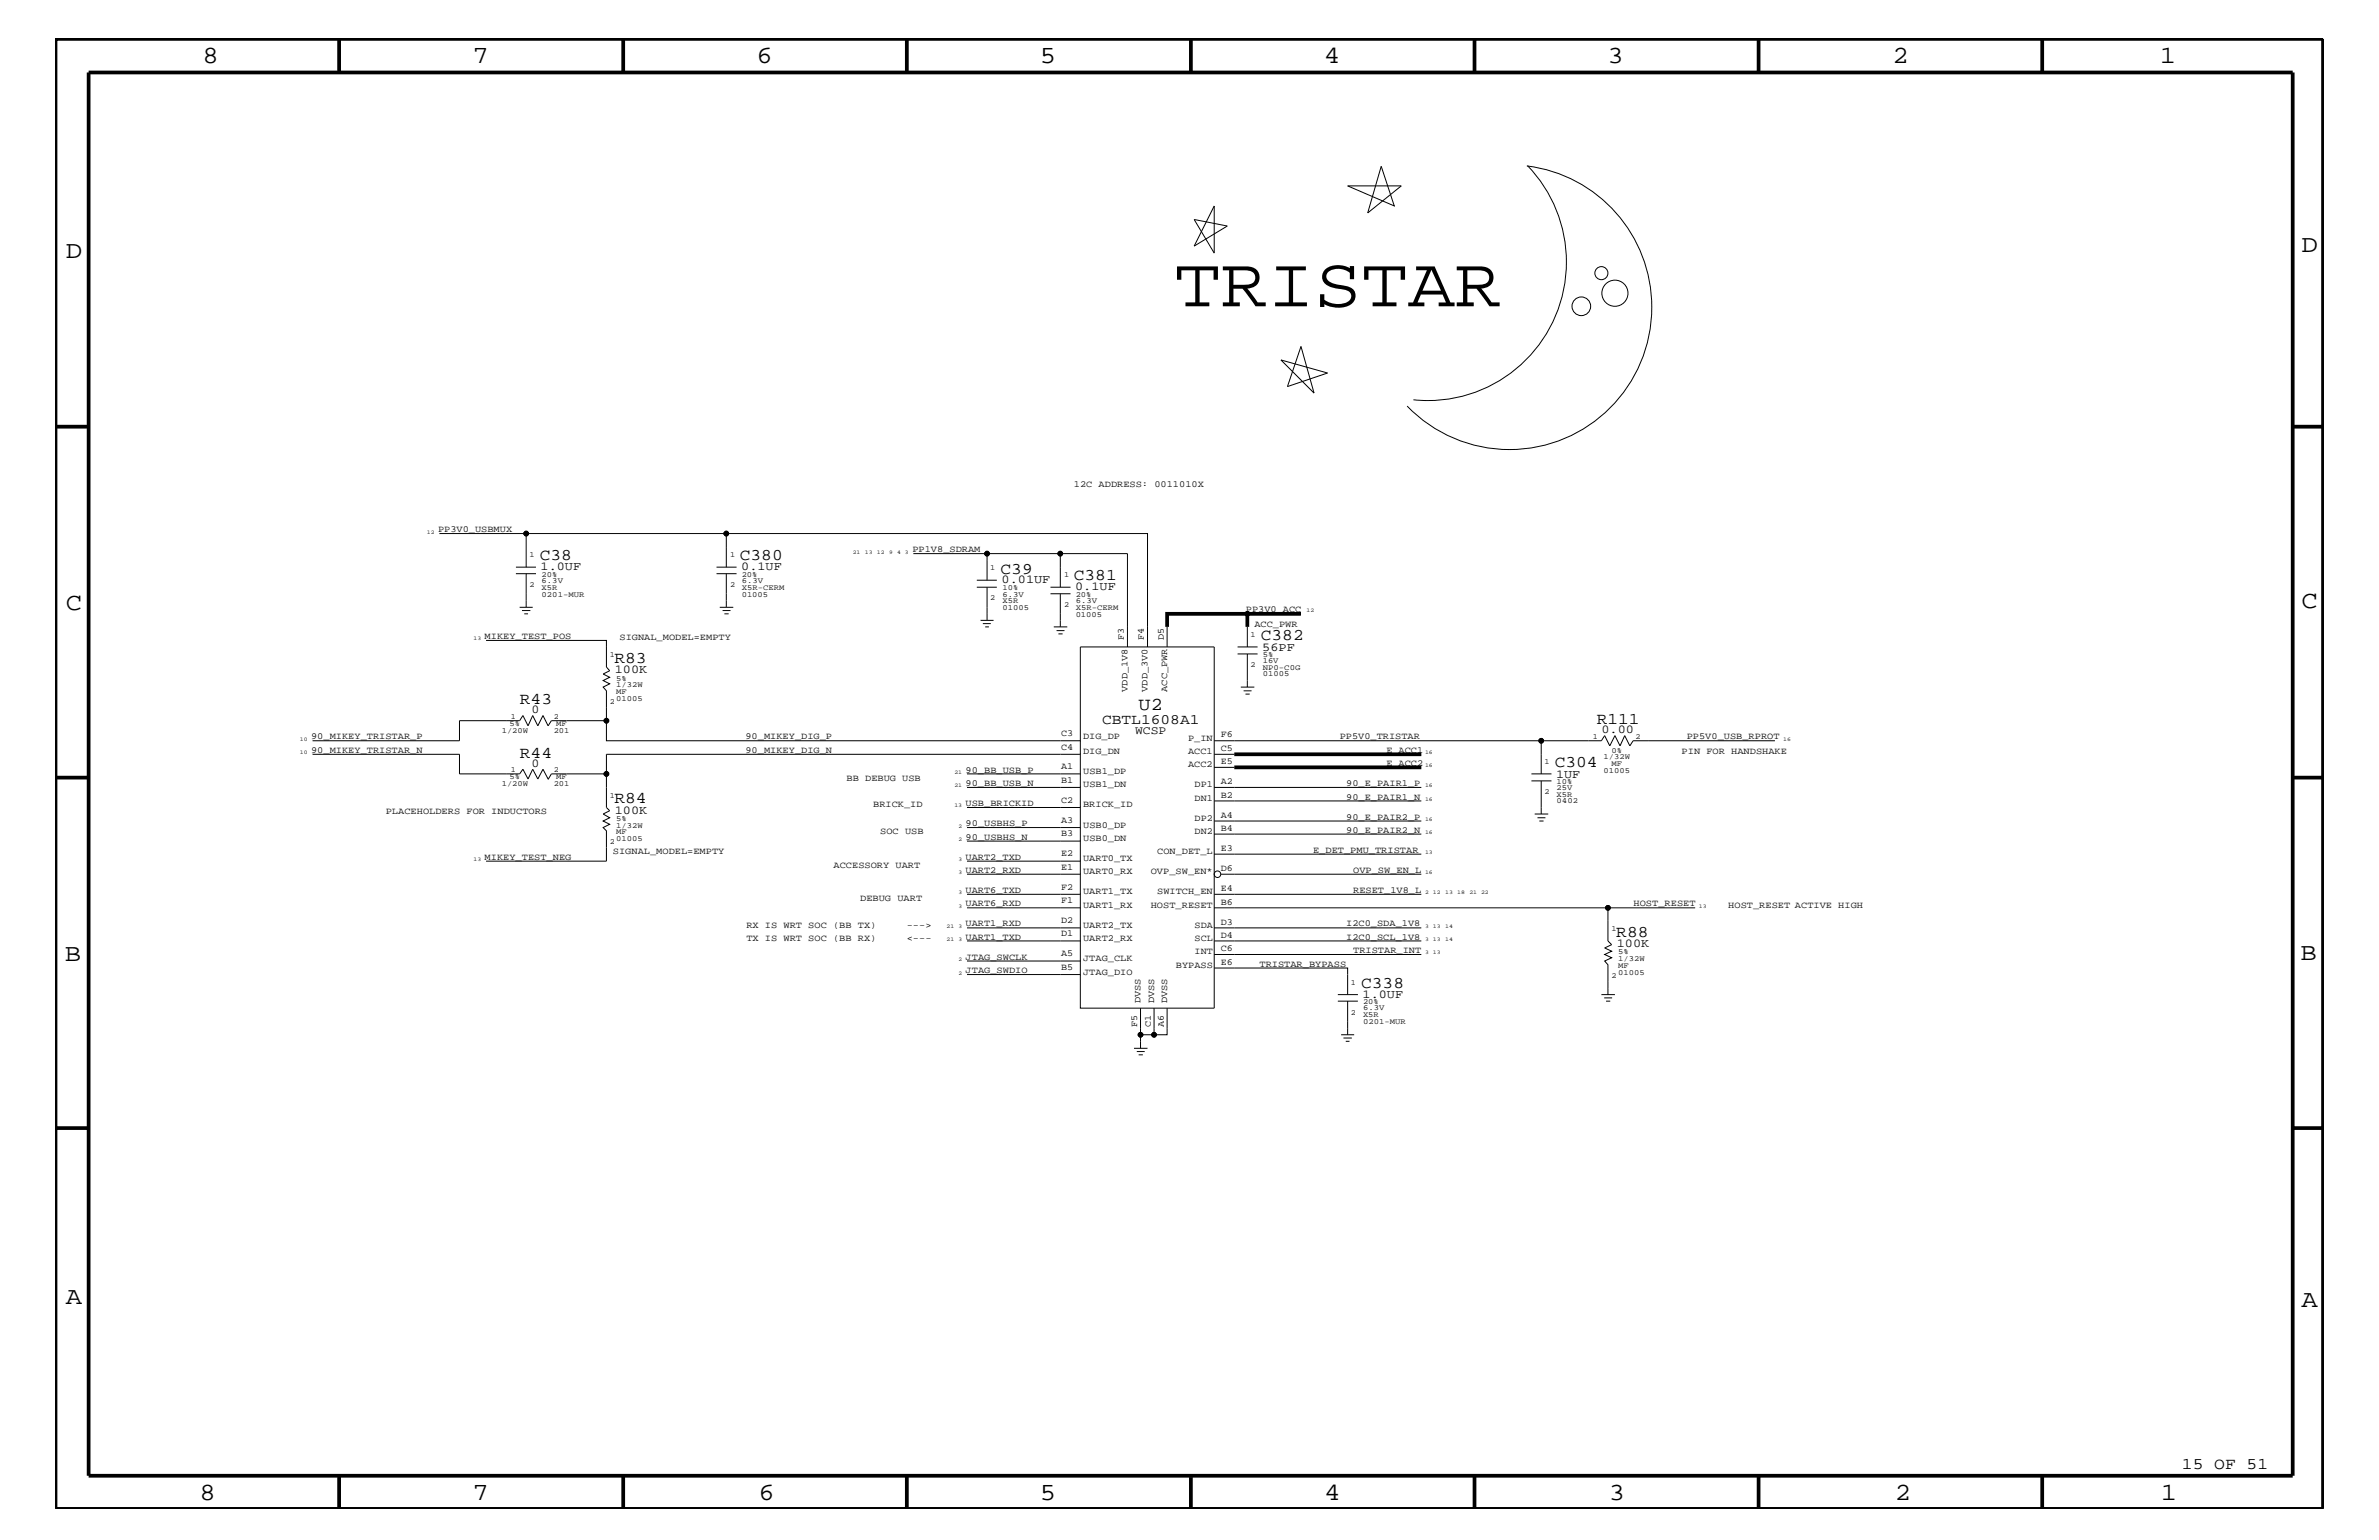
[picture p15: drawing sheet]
<svg xmlns="http://www.w3.org/2000/svg" width="432mm" height="279mm" viewBox="0 0 432 279" stroke-linecap="round" stroke-linejoin="round" font-family="sans-serif">
<defs><g id="words">
<text font-size="12.9" x="213.1" y="55.6">TRISTAR</text>
<g font-size="4.5">
<text x="36.7" y="11.5">8</text>
<text x="85.8" y="11.5">7</text>
<text x="137.3" y="11.5">6</text>
<text x="188.7" y="11.5">5</text>
<text x="240.3" y="11.5">4</text>
<text x="291.8" y="11.5">3</text>
<text x="343.5" y="11.5">2</text>
<text x="392" y="11.5">1</text>
<text x="11.9" y="46.8">D</text>
<text x="417.7" y="45.7">D</text>
<text x="11.9" y="110.6">C</text>
<text x="417.7" y="110.3">C</text>
<text x="11.8" y="174.3">B</text>
<text x="417.6" y="174.2">B</text>
<text x="11.9" y="236.7">A</text>
<text x="417.7" y="237.1">A</text>
<text x="36.2" y="272.1">8</text>
<text x="85.8" y="272.1">7</text>
<text x="137.7" y="272.1">6</text>
<text x="188.7" y="272.1">5</text>
<text x="240.4" y="272.1">4</text>
<text x="292" y="272.1">3</text>
<text x="343.9" y="272.1">2</text>
<text x="392.2" y="272.1">1</text>
</g>
<text font-size="3.3" x="206.7" y="128.9">U2</text>
<g font-size="3">
<text x="98" y="101.6">C38</text>
<text x="134.3" y="101.6">C380</text>
<text x="181.6" y="104.1">C39</text>
<text x="194.9" y="105.3">C381</text>
<text x="228.9" y="116.2">C382</text>
<text x="111.5" y="120.3">R83</text>
<text x="94.4" y="127.7">R43</text>
<text x="289.8" y="131.3">R111</text>
<text x="94.4" y="137.4">R44</text>
<text x="282.2" y="139.2">C304</text>
<text x="111.5" y="145.7">R84</text>
<text x="293.4" y="170">R88</text>
<text x="247.1" y="179.3">C338</text>
<text x="396" y="266.5">15 OF 51</text>
</g>
<text font-size="2.6" x="200" y="131.3">CBTL1608A1</text>
<g font-size="2.2">
<text x="98.1" y="103.5">1.0UF</text>
<text x="134.5" y="103.5">0.1UF</text>
<text x="181.8" y="105.9">0.01UF</text>
<text x="195.2" y="107.1">0.1UF</text>
<text x="229.1" y="118.1">56PF</text>
<text x="111.6" y="122.1">100K</text>
<text x="96.5" y="129.4">0</text>
<text x="290.7" y="133">0.00</text>
<text x="96.5" y="139.1">0</text>
<text x="282.4" y="141.1">1UF</text>
<text x="111.6" y="147.6">100K</text>
<text x="293.5" y="171.8">100K</text>
<text x="247.3" y="181">1.0UF</text>
</g>
<text font-size="2.1" x="206" y="133.2">WCSP</text>
<g font-size="1.7">
<text x="194.9" y="88.3">12C ADDRESS: 0011010X</text>
<text x="79.5" y="96.5">PP3V0_USBMUX</text>
<text x="165.6" y="100.2">PP1V8_SDRAM</text>
<text x="226.1" y="111.1">PP3V0_ACC</text>
<text x="227.7" y="113.7">ACC_PWR</text>
<text x="88" y="115.9">MIKEY_TEST_POS</text>
<text x="112.4" y="116.2">SIGNAL_MODEL=EMPTY</text>
<text x="204" y="116.2" transform="rotate(-90 204 116.2)">F3</text>
<text x="207.6" y="116.2" transform="rotate(-90 207.6 116.2)">F4</text>
<text x="211.2" y="116.2" transform="rotate(-90 211.2 116.2)">D5</text>
<text x="204.6" y="125.5" transform="rotate(-90 204.6 125.5)">VDD_1V8</text>
<text x="208.3" y="125.5" transform="rotate(-90 208.3 125.5)">VDD_3V0</text>
<text x="211.8" y="125.5" transform="rotate(-90 211.8 125.5)">ACC_PWR</text>
<text x="56.5" y="134.1">90_MIKEY_TRISTAR_P</text>
<text x="56.5" y="136.6">90_MIKEY_TRISTAR_N</text>
<text x="135.3" y="134.1">90_MIKEY_DIG_P</text>
<text x="135.3" y="136.6">90_MIKEY_DIG_N</text>
<text x="192.6" y="136">C4</text>
<text x="192.6" y="133.5">C3</text>
<text x="196.6" y="136.8">DIG_DN</text>
<text x="196.6" y="134.1">DIG_DP</text>
<text x="215.6" y="136.8">ACC1</text>
<text x="215.6" y="134.4">P_IN</text>
<text x="221.6" y="136.2">C5</text>
<text x="221.6" y="133.8">F6</text>
<text x="243.2" y="134.1">PP5V0_TRISTAR</text>
<text x="251.6" y="136.6">E_ACC1</text>
<text x="305.2" y="136.8">PIN FOR HANDSHAKE</text>
<text x="306.2" y="134.1">PP5V0_USB_RPROT</text>
<text x="153.7" y="141.7">BB DEBUG USB</text>
<text x="175.3" y="140.2">90_BB_USB_P</text>
<text x="175.3" y="142.6">90_BB_USB_N</text>
<text x="192.6" y="142">B1</text>
<text x="192.6" y="139.6">A1</text>
<text x="196.6" y="142.9">USB1_DN</text>
<text x="196.6" y="140.4">USB1_DP</text>
<text x="215.6" y="139.2">ACC2</text>
<text x="216.8" y="142.9">DP1</text>
<text x="221.6" y="138.6">E5</text>
<text x="221.6" y="142.3">A2</text>
<text x="244.3" y="142.6">90_E_PAIR1_P</text>
<text x="251.6" y="139">E_ACC2</text>
<text x="70" y="147.7">PLACEHOLDERS FOR INDUCTORS</text>
<text x="158.5" y="146.5">BRICK_ID</text>
<text x="175.3" y="149.9">90_USBHS_P</text>
<text x="175.3" y="146.2">USB_BRICKID</text>
<text x="192.6" y="149.3">A3</text>
<text x="192.6" y="145.7">C2</text>
<text x="196.6" y="146.5">BRICK_ID</text>
<text x="216.8" y="149">DP2</text>
<text x="216.8" y="145.3">DN1</text>
<text x="221.6" y="144.7">B2</text>
<text x="221.6" y="148.4">A4</text>
<text x="244.3" y="148.7">90_E_PAIR2_P</text>
<text x="244.3" y="145.1">90_E_PAIR1_N</text>
<text x="88" y="156">MIKEY_TEST_NEG</text>
<text x="111.3" y="155">SIGNAL_MODEL=EMPTY</text>
<text x="159.8" y="151.3">SOC USB</text>
<text x="175.3" y="152.3">90_USBHS_N</text>
<text x="175.3" y="156">UART2_TXD</text>
<text x="192.6" y="155.4">E2</text>
<text x="192.6" y="151.8">B3</text>
<text x="196.6" y="152.6">USB0_DN</text>
<text x="196.6" y="150.1">USB0_DP</text>
<text x="210.1" y="155">CON_DET_L</text>
<text x="216.8" y="151.3">DN2</text>
<text x="221.6" y="154.4">E3</text>
<text x="221.6" y="150.7">B4</text>
<text x="238.3" y="154.7">E_DET_PMU_TRISTAR</text>
<text x="244.3" y="151.1">90_E_PAIR2_N</text>
<text x="151.3" y="157.4">ACCESSORY UART</text>
<text x="175.3" y="162">UART6_TXD</text>
<text x="175.3" y="158.4">UART2_RXD</text>
<text x="192.6" y="157.8">E1</text>
<text x="192.6" y="161.4">F2</text>
<text x="196.6" y="158.6">UART0_RX</text>
<text x="196.6" y="156.2">UART0_TX</text>
<text x="208.9" y="158.6">OVP_SW_EN*</text>
<text x="221.6" y="158">D6</text>
<text x="221.6" y="161.7">E4</text>
<text x="245.6" y="158.4">OVP_SW_EN_L</text>
<text x="245.6" y="162">RESET_1V8_L</text>
<text x="156.1" y="163.5">DEBUG UART</text>
<text x="175.3" y="164.5">UART6_RXD</text>
<text x="192.6" y="163.9">F1</text>
<text x="192.6" y="167.5">D2</text>
<text x="196.6" y="164.7">UART1_RX</text>
<text x="196.6" y="162.2">UART1_TX</text>
<text x="208.9" y="164.7">HOST_RESET</text>
<text x="210.1" y="162.2">SWITCH_EN</text>
<text x="221.6" y="164.1">B6</text>
<text x="221.6" y="167.8">D3</text>
<text x="296.5" y="164.5">HOST_RESET</text>
<text x="313.7" y="164.7">HOST_RESET ACTIVE HIGH</text>
<text x="135.5" y="168.3">RX IS WRT SOC (BB TX)</text>
<text x="135.5" y="170.7">TX IS WRT SOC (BB RX)</text>
<text x="164.6" y="170.7">&lt;---</text>
<text x="164.6" y="168.3">---&gt;</text>
<text x="175.3" y="168.1">UART1_RXD</text>
<text x="175.3" y="170.5">UART1_TXD</text>
<text x="192.6" y="173.5">A5</text>
<text x="192.6" y="169.9">D1</text>
<text x="196.6" y="170.7">UART2_RX</text>
<text x="196.6" y="168.3">UART2_TX</text>
<text x="216.8" y="170.7">SCL</text>
<text x="216.8" y="173.2">INT</text>
<text x="216.8" y="168.3">SDA</text>
<text x="221.6" y="172.6">C6</text>
<text x="221.6" y="170.1">D4</text>
<text x="244.3" y="168.1">I2C0_SDA_1V8</text>
<text x="244.3" y="170.5">I2C0_SCL_1V8</text>
<text x="245.6" y="172.9">TRISTAR_INT</text>
<text x="175.3" y="174.2">JTAG_SWCLK</text>
<text x="175.3" y="176.6">JTAG_SWDIO</text>
<text x="192.6" y="176">B5</text>
<text x="196.6" y="176.8">JTAG_DIO</text>
<text x="196.6" y="174.4">JTAG_CLK</text>
<text x="213.4" y="175.6">BYPASS</text>
<text x="221.6" y="175">E6</text>
<text x="228.6" y="175.4">TRISTAR_BYPASS</text>
<text x="207" y="182.1" transform="rotate(-90 207 182.1)">DVSS</text>
<text x="209.5" y="182.1" transform="rotate(-90 209.5 182.1)">DVSS</text>
<text x="211.8" y="182.1" transform="rotate(-90 211.8 182.1)">DVSS</text>
<text x="206.4" y="186.3" transform="rotate(-90 206.4 186.3)">F5</text>
<text x="208.9" y="186.3" transform="rotate(-90 208.9 186.3)">C1</text>
<text x="211.2" y="186.3" transform="rotate(-90 211.2 186.3)">A6</text>
</g>
<g font-size="1.4">
<text x="96.1" y="101">1</text>
<text x="132.5" y="101">1</text>
<text x="96.1" y="106.5">2</text>
<text x="98.3" y="107">X5R</text>
<text x="98.3" y="104.7">20%</text>
<text x="98.3" y="105.8">6.3V</text>
<text x="132.5" y="106.5">2</text>
<text x="134.6" y="105.8">6.3V</text>
<text x="134.6" y="107">X5R-CERM</text>
<text x="134.6" y="104.7">20%</text>
<text x="179.7" y="103.5">1</text>
<text x="181.9" y="107.1">10%</text>
<text x="193.1" y="104.7">1</text>
<text x="98.3" y="108.2">0201-MUR</text>
<text x="134.6" y="108.2">01005</text>
<text x="179.7" y="108.9">2</text>
<text x="181.9" y="110.6">01005</text>
<text x="181.9" y="108.2">6.3V</text>
<text x="181.9" y="109.4">X5R</text>
<text x="193.1" y="110.2">2</text>
<text x="195.2" y="111.9">01005</text>
<text x="195.2" y="108.3">20%</text>
<text x="195.2" y="109.4">6.3V</text>
<text x="195.2" y="110.6">X5R-CERM</text>
<text x="110.7" y="119.2">1</text>
<text x="227" y="115.6">1</text>
<text x="229.2" y="119.2">5%</text>
<text x="111.8" y="123.5">5%</text>
<text x="111.8" y="125.9">MF</text>
<text x="111.8" y="124.7">1/32W</text>
<text x="227" y="121">2</text>
<text x="229.2" y="122.7">01005</text>
<text x="229.2" y="120.3">16V</text>
<text x="229.2" y="121.5">NP0-C0G</text>
<text x="92.5" y="131.7">5%</text>
<text x="92.7" y="130.4">1</text>
<text x="100.5" y="130.4">2</text>
<text x="101" y="131.7">MF</text>
<text x="110.7" y="127.7">2</text>
<text x="111.8" y="127.1">01005</text>
<text x="91.1" y="133">1/20W</text>
<text x="100.5" y="133">201</text>
<text x="289.1" y="134.1">1</text>
<text x="291" y="137.8">1/32W</text>
<text x="292.5" y="136.6">0%</text>
<text x="296.8" y="134.1">2</text>
<text x="91.1" y="142.6">1/20W</text>
<text x="92.5" y="141.4">5%</text>
<text x="92.7" y="140.1">1</text>
<text x="100.5" y="140.1">2</text>
<text x="100.5" y="142.6">201</text>
<text x="101" y="141.4">MF</text>
<text x="280.3" y="138.6">1</text>
<text x="282.5" y="143.4">25V</text>
<text x="282.5" y="142.3">10%</text>
<text x="291" y="140.2">01005</text>
<text x="292.5" y="139">MF</text>
<text x="110.7" y="144.7">1</text>
<text x="111.8" y="149">5%</text>
<text x="280.3" y="144">2</text>
<text x="282.5" y="144.6">X5R</text>
<text x="282.5" y="145.7">0402</text>
<text x="110.7" y="153.2">2</text>
<text x="111.8" y="151.3">MF</text>
<text x="111.8" y="152.6">01005</text>
<text x="111.8" y="150.1">1/32W</text>
<text x="292.5" y="168.9">1</text>
<text x="293.7" y="173.2">5%</text>
<text x="245.2" y="178.7">1</text>
<text x="292.5" y="177.4">2</text>
<text x="293.7" y="175.6">MF</text>
<text x="293.7" y="174.4">1/32W</text>
<text x="293.7" y="176.8">01005</text>
<text x="245.2" y="184.1">2</text>
<text x="247.4" y="184.6">X5R</text>
<text x="247.4" y="182.2">20%</text>
<text x="247.4" y="183.3">6.3V</text>
<text x="247.4" y="185.8">0201-MUR</text>
</g>
<g font-size="1">
<text x="77.5" y="96.8">12</text>
<text x="154.8" y="100.4">21</text>
<text x="157" y="100.4">13</text>
<text x="159.2" y="100.4">12</text>
<text x="161.4" y="100.4">9</text>
<text x="162.8" y="100.4">4</text>
<text x="164.3" y="100.4">3</text>
<text x="237.2" y="111.1">12</text>
<text x="85.9" y="116.2">13</text>
<text x="54.4" y="134.4">10</text>
<text x="54.4" y="136.8">10</text>
<text x="258.7" y="136.8">16</text>
<text x="323.7" y="134.4">16</text>
<text x="173.2" y="140.4">21</text>
<text x="173.2" y="142.9">21</text>
<text x="258.7" y="142.9">16</text>
<text x="258.7" y="139.2">16</text>
<text x="173.2" y="146.5">13</text>
<text x="258.7" y="149">16</text>
<text x="258.7" y="145.3">16</text>
<text x="174" y="150.1">2</text>
<text x="174" y="152.6">2</text>
<text x="258.7" y="155">13</text>
<text x="258.7" y="151.3">16</text>
<text x="85.9" y="156.2">13</text>
<text x="174" y="156.2">3</text>
<text x="174" y="158.6">3</text>
<text x="258.7" y="158.6">16</text>
<text x="174" y="162.2">3</text>
<text x="174" y="164.7">3</text>
<text x="258.7" y="162.2">2</text>
<text x="260.1" y="162.2">12</text>
<text x="262.3" y="162.2">13</text>
<text x="264.5" y="162.2">18</text>
<text x="266.7" y="162.2">21 22</text>
<text x="308.4" y="164.7">13</text>
<text x="171.8" y="168.3">21</text>
<text x="171.8" y="170.7">21</text>
<text x="174" y="168.3">3</text>
<text x="174" y="170.7">3</text>
<text x="258.7" y="168.3">3</text>
<text x="258.7" y="173.2">3</text>
<text x="258.7" y="170.7">3</text>
<text x="260.1" y="168.3">13</text>
<text x="260.1" y="173.2">13</text>
<text x="260.1" y="170.7">13</text>
<text x="262.3" y="168.3">14</text>
<text x="262.3" y="170.7">14</text>
<text x="174" y="174.4">2</text>
<text x="174" y="176.8">2</text>
</g>
</g></defs>
<g fill="none" stroke="#000" stroke-width=".18">
<path d="M216.7 39.8l6.1 1.2-6.1 3.6 3.7-7.2v8.5zM244.6 33.7h9.7l-6.1 4.9 2.5-8.4 2.4 7.2zM277.1 30.1a25.8 25.8 0 0 1 20 37.2 25.8 25.8 0 0 1-41.7 6.4M277.3 30.1a25.1 25.1 0 0 1 4.5 28.5 25.1 25.1 0 0 1-25.3 13.9M232.5 65.3l8.5 2.4-7.3 2.4 2.4-7.2 2.4 8.4zM79.8 96.8h15.7v6.1M95.5 96.8h36.3M88.2 116.2h21.9v4.8l.6 .7-1.2 .6 1.2 .6-1.2 .6 1.2 .6-1.2 .6 .6 .6v9.1h86M93.6 104.1h3.7M93.6 102.9h3.7M94.3 110.2h2.4M94.7 110.8h1.6"/>
<path d="M95.2 111.4h.6M95.5 104.1v6.1M130 104.1h3.7M130 102.9h3.7M130.6 110.2h2.5M131.1 110.8h1.5M131.5 111.4h.7M131.8 102.9v-6.1h76.5v20.6M131.8 104.1v6.1M165.8 100.4h13.4M177.3 106.5h3.6M177.3 105.3h3.6"/>
<path d="M178 112.6h2.3M178.4 113.1h1.4M178.8 113.7h.7M179.2 106.5v6.1M190.7 106.5h3.6M190.7 107.7h3.6M191.3 113.7h2.4M191.8 114.4h1.4M192.1 115h.8M192.4 106.5v-6.1h12.2v17M192.4 100.4h-13.2v4.9M192.4 107.7v6"/>
<path d="M196.1 117.4h24.3v65.5h-24.3zM211.8 113.7v3.7M224.6 117.4h3.7M224.6 118.6h3.7M226.4 113.7v3.7M226.4 118.6v6.1M56.7 136.8h26.7v3.6h10.9l.6-.8 .9 1.7 .9-1.7 .9 1.7 1-1.7 .9 1.7M110.1 130.8h-10l-.6 .9-.9-1.9-1 1.9-.9-1.9-.9 1.9-.9-1.9-.6 1h-10.9v3.6h-26.7M196.1 136.8h-86v9.7l.6 .6-1.2 .6 1.2 .7-1.2 .6 1.2 .5-1.2 .6 .6 .6v5.5h-21.9M220.4 134.4h59.3v6M220.4 139.2h3.6M220.4 136.8h3.6"/>
<path d="M225.2 124.7h2.5M225.7 125.3h1.5M226.1 125.9h.7M279.7 134.4h11l.6-.9 .9 1.8 .9-1.8 .9 1.8 .9-1.8 .9 1.8 .6-.9h25.8M110.1 140.4h-10l-.6 1M175.5 140.4h20.6M175.5 158.6h20.6M175.5 142.9h20.6M175.5 152.6h20.6M175.5 156.2h20.6M175.5 146.5h20.6M175.5 150.1h20.6"/>
<path d="M220.4 149h37.6M220.4 155h37.6M220.4 151.3h37.6M220.4 145.3h37.6M220.4 142.9h37.6M221.6 158.6h36.4M278 141.7h3.6M278 140.4h3.6M278.6 147.7h2.4M279.1 148.4h1.4M279.4 149h.8M279.7 141.7v6"/>
<path d="M175.5 170.7h20.6M175.5 168.3h20.6M175.5 162.2h20.6M175.5 164.7h20.6M175.5 176.8h20.6M175.5 174.4h20.6M220.4 175.6h24.2v4.9M220.4 170.7h37.6M220.4 173.2h37.6M220.4 168.3h37.6M220.4 162.2h37.6M220.4 164.7h87.3"/>
<path d="M291.8 164.7v6l.7 .7-1.2 .6 1.2 .6-1.2 .6 1.2 .6-1.2 .6 .5 .6v5.5M205.8 190.2h2.5M206.3 190.8h1.5M206.7 191.4h.7M207 182.9v7.3M207 187.7h2.5M209.5 182.9v4.8h2.3v-4.8M242.8 181.6h3.7M242.8 180.5h3.7M243.4 187.7h2.4M243.8 188.3h1.6M244.3 188.9h.6"/>
<path d="M244.6 181.6v6.1M290.7 180.5h2.4M291.2 181h1.4M291.5 181.6h.8"/>
<circle cx="287" cy="55.6" r="1.69"/>
<circle cx="290.7" cy="49.6" r="1.19"/>
<circle cx="293.1" cy="53.2" r="2.37"/>
<circle cx="95.5" cy="96.8" r=".42"/>
<circle cx="131.8" cy="96.8" r=".42"/>
<circle cx="179.2" cy="100.4" r=".42"/>
<circle cx="192.4" cy="100.4" r=".42"/>
<circle cx="226.4" cy="111.4" r=".42"/>
<circle cx="110.1" cy="130.8" r=".42"/>
<circle cx="279.7" cy="134.4" r=".42"/>
<circle cx="110.1" cy="140.4" r=".42"/>
<circle cx="221" cy="158.6" r=".59"/>
<circle cx="291.8" cy="164.7" r=".42"/>
<circle cx="207" cy="187.7" r=".42"/>
<circle cx="209.5" cy="187.7" r=".42"/>
</g>
<g fill="none" stroke="#000" stroke-width=".68" stroke-linecap="butt">
<path d="M10.1 7.1h411.5v266.7h-411.5zM16.1 13.2h400v254.5h-400zM61.6 7.1v6.1M113.1 7.1v6.1M164.6 7.1v6.1M216.2 7.1v6.1M267.6 7.1v6.1M319.2 7.1v6.1M370.7 7.1v6.1M10.1 77.4h6M416.1 77.4h5.5M226.4 111.4v2.3"/>
<path d="M236.1 111.4h-24.3v2.3M224 136.8h34M224 139.2h34M10.1 141.1h6M416.1 141.1h5.5M10.1 204.7h6M416.1 204.7h5.5M61.6 267.7v6.1M113.1 267.7v6.1M164.6 267.7v6.1M216.2 268v5.8M267.6 267.7v6.1"/>
<path d="M319.2 267.7v6.1M370.7 267.7v6.1"/>
</g>
<g fill="#000">
<circle cx="95.5" cy="96.8" r=".42"/>
<circle cx="131.8" cy="96.8" r=".42"/>
<circle cx="179.2" cy="100.4" r=".42"/>
<circle cx="192.4" cy="100.4" r=".42"/>
<circle cx="226.4" cy="111.4" r=".42"/>
<circle cx="110.1" cy="130.8" r=".42"/>
<circle cx="279.7" cy="134.4" r=".42"/>
<circle cx="110.1" cy="140.4" r=".42"/>
<circle cx="291.8" cy="164.7" r=".42"/>
<circle cx="207" cy="187.7" r=".42"/>
<circle cx="209.5" cy="187.7" r=".42"/>
</g>
<use href="#words"/>
</svg>
